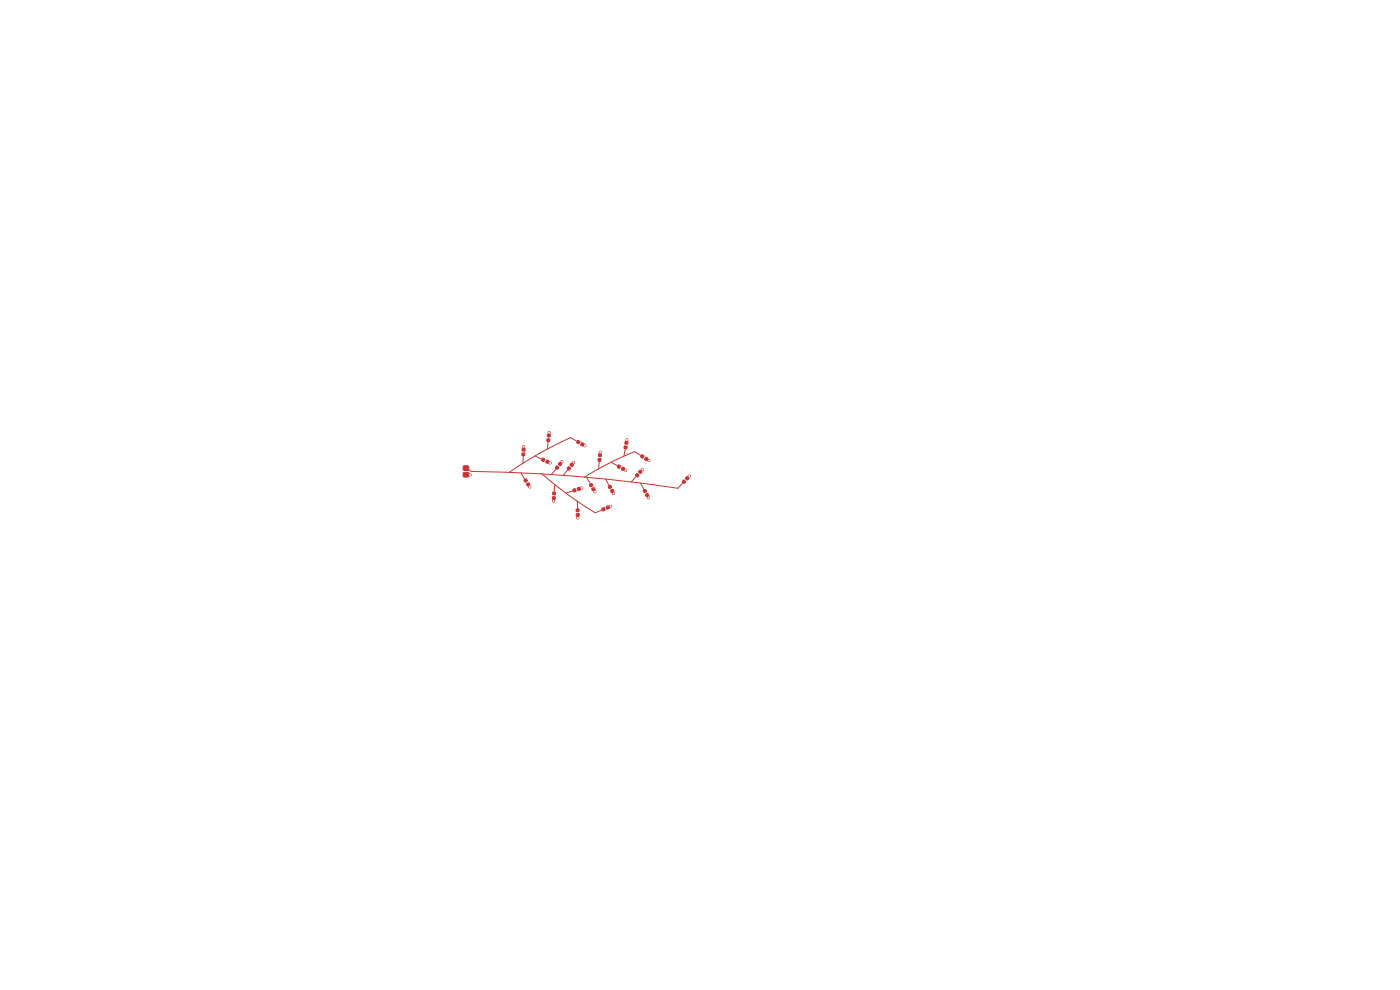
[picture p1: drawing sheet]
<svg xmlns="http://www.w3.org/2000/svg" width="297mm" height="210mm" viewBox="0 0 297 210" stroke-linecap="round" stroke-linejoin="round" font-family="sans-serif">
<g fill="#c83434" stroke="#c83434" stroke-width=".21">
<path d="M110.8 95.1l.6 .1-.1 .5-.5-.1z"/>
<path d="M110.8 96.1h.5v.5h-.6z"/>
<path d="M116.2 92.1l.5 .1v.5l-.6-.1z"/>
<path d="M116.1 93.1h.5v.5h-.6z"/>
<path d="M116 97.6l.5 .2-.3 .5-.4-.2z"/>
<path d="M115.1 97.2l.5 .2-.3 .5-.4-.2z"/>
<path d="M125.5 103.6l.5-.2 .3 .4-.5 .3z"/>
<path d="M125.1 102.8l.4-.2 .3 .4-.5 .3z"/>
<path d="M98.3 98.9h1.1v.8h-1.1z"/>
<path d="M98.3 100.3h1.1v.8h-1.1z"/>
<path d="M117.2 105.4h.6v.5h-.6z"/>
<path d="M117.3 104.4l.5 .1v.5l-.5-.1z"/>
<path d="M122.3 109h.5v.5h-.5z"/>
<path d="M122.3 108h.5v.5h-.5z"/>
<path d="M129.5 104l.5-.2 .2 .4-.4 .3z"/>
<path d="M129.1 103.2l.4-.3 .3 .5-.5 .2z"/>
<path d="M123.4 93.9l.5 .2-.3 .5-.4-.2z"/>
<path d="M122.6 93.4l.4 .3-.2 .4-.5-.2z"/>
<path d="M136.9 104.9l.5-.2 .2 .4-.5 .3z"/>
<path d="M136.5 104l.4-.2 .3 .5-.5 .2z"/>
<path d="M132.7 93.6l.5 .1-.1 .5-.5-.1z"/>
<path d="M132.5 94.6l.5 .1-.1 .5-.5-.1z"/>
<path d="M121.1 98.3l.2-.1 .4 .3-.3 .5-.5-.3z"/>
<path d="M120.5 99h.2l.3 .3-.2 .4-.5-.3z"/>
<path d="M128.6 107.4l.4-.1 .3 .5-.5 .2z"/>
<path d="M127.7 107.8l.5-.1 .2 .5-.5 .2z"/>
<path d="M137 97l.4 .2-.2 .5-.5-.3z"/>
<path d="M136.1 96.5l.5 .2-.3 .5-.4-.3z"/>
<path d="M135.7 99.8l.1-.1 .4 .3-.3 .4-.4-.2z"/>
<path d="M135 100.5h.2l.3 .3-.2 .4-.5-.3z"/>
<path d="M132 99.1l.5 .2-.2 .5-.5-.2z"/>
<path d="M131.2 98.6l.5 .3-.3 .4-.4-.2z"/>
<path d="M122.5 103.5l.5-.1 .1 .5-.5 .2z"/>
<path d="M121.6 103.8l.4-.1 .2 .5-.5 .2z"/>
<path d="M111.7 102.6l.4-.2 .3 .4-.5 .3z"/>
<path d="M111.2 101.8l.4-.2 .3 .4-.5 .3z"/>
<path d="M145.6 101.1h.2l.3 .3-.2 .4-.5-.3z"/>
<path d="M145 101.8h.1l.4 .3-.3 .4-.4-.3z"/>
<path d="M118.6 98.1h.2l.4 .3-.3 .4-.5-.3z"/>
<path d="M118 98.9l.2-.1 .3 .3-.2 .4-.5-.2z"/>
<path d="M127 96.3l.6 .1-.1 .5-.5-.1z"/>
<path d="M126.9 97.3h.6l-.1 .5h-.5z"/>
<circle cx="112.4" cy="103.3" r=".22"/>
<circle cx="99.7" cy="100.7" r=".22"/>
<circle cx="116.7" cy="98.2" r=".22"/>
<circle cx="116.5" cy="91.8" r=".23"/>
<circle cx="122.6" cy="109.9" r=".22"/>
<circle cx="111.1" cy="94.8" r=".23"/>
<circle cx="117.5" cy="106.3" r=".22"/>
<circle cx="130.2" cy="104.7" r=".22"/>
<circle cx="132.7" cy="99.8" r=".22"/>
<circle cx="126.2" cy="104.3" r=".22"/>
<circle cx="123.4" cy="103.5" r=".22"/>
<circle cx="146.2" cy="101" r=".23"/>
<circle cx="133" cy="93.3" r=".23"/>
<circle cx="129.5" cy="107.4" r=".22"/>
<circle cx="137.6" cy="97.7" r=".22"/>
<circle cx="136.3" cy="99.6" r=".22"/>
<circle cx="121.7" cy="98.1" r=".22"/>
<circle cx="137.6" cy="105.6" r=".22"/>
<circle cx="124.1" cy="94.6" r=".22"/>
<circle cx="119.2" cy="97.9" r=".23"/>
<circle cx="127.3" cy="95.9" r=".22"/>
</g>
<g fill="none" stroke="#c83434" stroke-width=".21">
<path d="M98.9 99.3l1.1 .7a315.1 315.1 0 0 1 43.8 3.6l1.3-1.4M111 96.4l-.1 1.9M111.1 94.8v.6M113.5 96.7l1.7 .8M116.1 97.9l.6 .3M116.3 93.4l-.2 1.9M116.5 91.8l-.1 .6M118.2 99.2l-1.2 1.5M119.2 97.9l-.4 .5M120.7 99.4l-1.2 1.4M121.7 98.1l-.4 .5M122.7 93.8l-1.7-1-6.6 3.4-6.4 4"/>
<path d="M123.5 94.3l.6 .3M127.2 97.5l-.2 1.9M127.3 95.9v.7M129.6 98.1l1.7 .9M132.2 99.5l.5 .3M132.7 94.9l-.3 1.9M133 93.3l-.1 .6M136.3 99.6l-.5 .5M136.3 96.8l-1.6-1-5.5 2.5-5.2 2.9M137.1 97.3l.5 .4M98.9 100.7l.8 .1M110.5 100.3l1 1.6"/>
<path d="M112 102.8l.4 .5M115 100.5l5.5 4.4 5.8 3.9 1.7-.8M117.5 105.7v.6M117.7 102.8l-.1 1.9M121.9 104l-1.8 .6M122.5 106.3v2M122.6 109.2v.7M123.4 103.5l-.6 .2M124.5 101.3l.9 1.6M125.9 103.8l.3 .5M128.4 101.6l1 1.7M129.5 107.4l-.6 .3"/>
<path d="M129.9 104.1l.3 .6M135.2 100.8l-1.3 1.4M135.9 102.5l.9 1.7M137.3 105l.3 .6M146.2 101l-.4 .5"/>
</g>
<g fill="#fff" stroke="#fff" stroke-width=".21">
<circle cx="112.4" cy="103.3" r=".1"/>
<circle cx="99.8" cy="100.8" r=".1"/>
<circle cx="116.7" cy="98.2" r=".1"/>
<circle cx="116.5" cy="91.8" r=".1"/>
<circle cx="122.6" cy="109.9" r=".1"/>
<circle cx="111.1" cy="94.8" r=".1"/>
<circle cx="117.5" cy="106.3" r=".1"/>
<circle cx="130.2" cy="104.7" r=".1"/>
<circle cx="132.7" cy="99.8" r=".1"/>
<circle cx="126.2" cy="104.3" r=".1"/>
<circle cx="123.4" cy="103.5" r=".1"/>
<circle cx="146.2" cy="101" r=".1"/>
<circle cx="133" cy="93.3" r=".1"/>
<circle cx="129.5" cy="107.4" r=".1"/>
<circle cx="137.6" cy="97.7" r=".1"/>
<circle cx="136.3" cy="99.6" r=".1"/>
<circle cx="121.7" cy="98.1" r=".1"/>
<circle cx="137.6" cy="105.6" r=".1"/>
<circle cx="124.1" cy="94.6" r=".1"/>
<circle cx="119.2" cy="97.9" r=".1"/>
<circle cx="127.3" cy="95.9" r=".1"/>
</g>
</svg>
